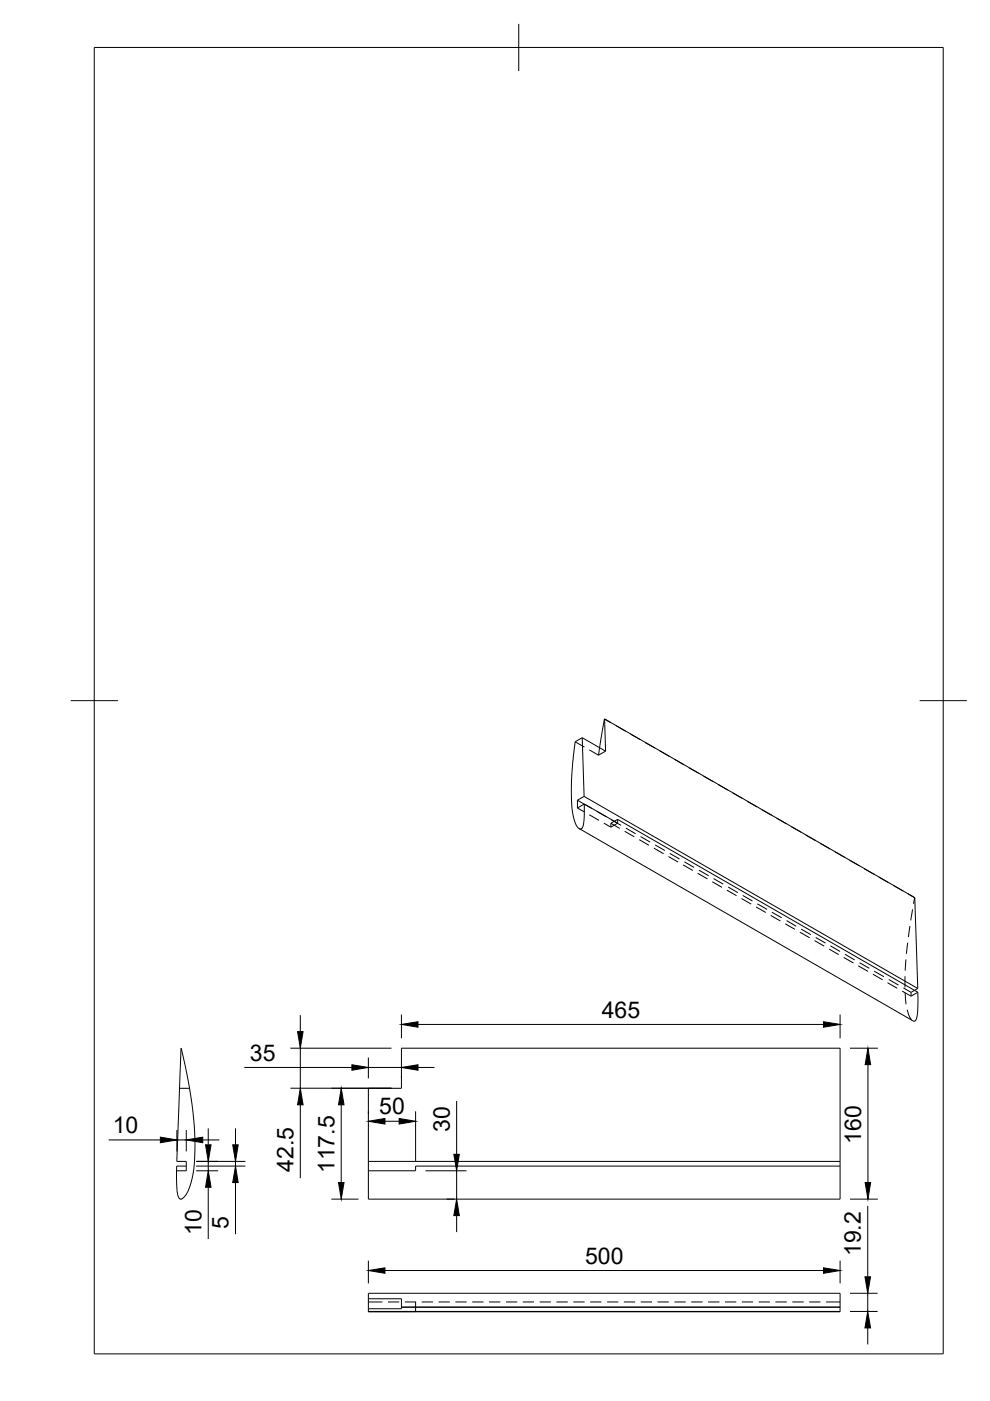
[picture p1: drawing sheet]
<svg xmlns="http://www.w3.org/2000/svg" width="210mm" height="297mm" viewBox="0 0 210 297" stroke-linecap="round" stroke-linejoin="round" font-family="sans-serif">
<defs><g id="words">
<g font-size="4.9">
<text x="127.6" y="215.8">465</text>
<text x="53" y="224.9">35</text>
<text x="80.4" y="236.3">50</text>
<text x="23.9" y="240.2">10</text>
<text x="95.4" y="240" transform="rotate(-90 95.4 240)">30</text>
<text x="182.6" y="242.5" transform="rotate(-90 182.6 242.5)">160</text>
<text x="62.2" y="248.4" transform="rotate(-90 62.2 248.4)">42.5</text>
<text x="70.9" y="248.8" transform="rotate(-90 70.9 248.8)">117.5</text>
<text x="42.7" y="261.8" transform="rotate(-90 42.7 261.8)">10</text>
<text x="48.5" y="260.5" transform="rotate(-90 48.5 260.5)">5</text>
<text x="124.1" y="267.9">500</text>
<text x="182.5" y="266.3" transform="rotate(-90 182.5 266.3)">19.2</text>
</g>
</g></defs>
<!-- layer: Visible -->
<g fill="none" stroke="#000" stroke-width=".21">
<path d="M123.4 156.4l-1.5 .9-.5 4.5-.3 4.9 .3 5.7 .7 2.4 .4 .6 .5 .4 .4-.2 .3-.7 .2-4.4M123.4 156.4l.4 12.5M128.1 152.4l-1 6.1M128.2 152.4l65.8 37.9 .6 19.3M128.2 152.4l.2 6.9-5-2.9M128.2 152.4h-.1M122.4 169.7v1.6l1.5-.8M122.4 169.7l1.4 .8M123.8 168.9l70.8 40.7M123.8 168.9l-1.4 .8M123.9 170.5l7.1 4-.1-.8M130.9 173.7l63.7 36.7v4.2l-.5 1.7-.2 .2-.3-.1-70.8-40.7"/>
<path d="M130.9 173.7l-.6 .4M194.6 209.6l-.7 .4M38.4 222.2l1.4 6.3a58.9 58.9 0 0 1 1 21.1l-.5 1.7-.7 1.8-1 1.1h-.5l-.4-.8-.2-1v-5.2h2v-1h-2zM78.1 246.2h100M178.1 247.2v7h-100v-6M178.1 247.2h-90v1h-10M178.1 246.2v-24h-93v8.5h-7v17.5M178.1 246.2v1M78.1 275.4h7v1.7M78.1 275.4v-1.2h100v2.9M78.1 275.4v2.7h100M78.1 278.1h100"/>
<path d="M85.1 277.1v.4h-7M85.1 277.1h93M85.1 277.2h93M88.1 278.1h.1M178.1 277.2v.9M178.1 277.1v.1M178.1 278.1h.1"/>
</g>
<!-- layer: Hidden -->
<g fill="none" stroke="#000" stroke-width=".21">
<path d="M121.9 157.3l2 1.1M124.9 159l2 1.1M127.1 158.5l-.2 1.6M128.1 152.4l1.5 .9M128.4 159.3l-1.5 .8M130.6 153.8l2.1 1.2M133.7 155.6l2.1 1.2M136.8 157.4l2.1 1.2M139.9 159.2l2 1.2M122.4 171.3l1.5 .9M123.8 170.5l1.7 .9M124.9 172.7l2.1 1.2"/>
<path d="M126.5 172l2.1 1.2M128 174.5l1.5 .9M129.5 174.5v.9M129.5 174.5l1.9 1.1M129.6 173.8l2.1 1.2M130.3 174.1l-.8 .4M131 174.5l-1.5 .9M132.4 176.2l2.1 1.2M132.7 175.6l2.1 1.2M135.5 178l2.1 1.2M135.8 177.4l2.1 1.1M138.6 179.8l2.1 1.2"/>
<path d="M138.9 179.1l2.1 1.2M143 161l2 1.2M146.1 162.8l2 1.2M149.2 164.6l2 1.1M152.3 166.3l2 1.2M155.4 168.1l2 1.2M158.5 169.9l2 1.2M161.5 171.7l2.1 1.2M164.7 173.5l2 1.2M167.7 175.2l2.1 1.2M170.8 177l2.1 1.2M173.9 178.8l2.1 1.2"/>
<path d="M141.7 181.6l2.1 1.2M142 180.9l2.1 1.2M144.8 183.4l2.1 1.2M145.1 182.7l2.1 1.2M147.9 185.2l2.1 1.1M148.2 184.5l2.1 1.2M151 187l2.1 1.1M151.3 186.3l2.1 1.2M154.1 188.7l2.1 1.2M154.4 188.1l2 1.2M157.2 190.5l2.1 1.2M157.5 189.9l2 1.1"/>
<path d="M160.3 192.3l2.1 1.2M160.6 191.6l2 1.2M163.4 194.1l2.1 1.2M163.7 193.4l2 1.2M166.5 195.9l2.1 1.1M166.8 195.2l2 1.2M169.6 197.6l2.1 1.2M169.9 197l2 1.2M172.7 199.4l2.1 1.2M173 198.8l2 1.1M177 180.6l2.1 1.2M180.1 182.4l2.1 1.2"/>
<path d="M183.2 184.2l2.1 1.2M186.3 186l2.1 1.1M189.4 187.7l2.1 1.2M192.4 199.9l-.2 2.3M192.5 189.5l1.4 .8M192.9 196.3l-.3 2.4M193.5 192.8l-.4 2.3M193.9 190.3l-.2 1.3M194 190.3h-.1M175.8 201.2l2 1.2M176.1 200.5l2 1.2M178.9 203l2.1 1.2"/>
<path d="M179.2 202.3l2 1.2M182 204.8l2 1.2M182.2 204.1l2.1 1.2M185.1 206.6l2 1.1M185.3 205.9l2.1 1.2M188.2 208.4l2 1.1M188.4 207.7l2.1 1.2M191.3 210.1l1.9 1.1M191.5 209.5l1.7 .9M191.9 207v2.4M191.9 210.6l.2 2.3M192.1 203.4l-.2 2.4"/>
<path d="M192.3 214.1l.5 1.4 .5 .7M193.2 210.4v.8M193.9 210l-.7 .4M194.6 210.4l-1.4 .8M38.1 230.7h2.1M39.5 247.2v1h-2.1M78.1 276h3M82.3 276h2.3M85.8 276h2.4M88.1 276v2.1M89.4 276h2.4M93 276h2.4"/>
<path d="M96.6 276h2.3M100.1 276h2.4M103.7 276h2.4M107.3 276h2.4M110.8 276h2.4M114.4 276h2.4M118 276h2.4M121.6 276h2.4M125.1 276h2.4M128.7 276h2.4M132.3 276h2.4M135.8 276h2.4"/>
<path d="M139.4 276h2.4M143 276h2.4M146.6 276h2.3M150.1 276h2.4M153.7 276h2.4M157.3 276h2.4M160.9 276h2.3M164.4 276h2.4M168 276h2.4M171.6 276h2.3M175.2 276h2.9"/>
</g>
<!-- layer: BORDER -->
<path d="M20 10.1h180v276.9h-180zM110 5.1v10M15 148.6h10M195 148.6h10" fill="none" stroke="#000" stroke-width=".21"/>
<!-- layer: FD_Dimensions -->
<g fill="none" stroke="#000" stroke-width=".21">
<path d="M63.7 215.2v3.5M85.1 215.1v5M88.6 217.2h86M178.1 215.1v5M37.5 239.6v4.5M39.5 239.6v4.5M44.2 239.2v3.5M49.9 239.2v3.5M51.8 226.3h22.8M61.6 222.2h21.4M61.6 230.7h21.4M63.7 222.2v8.5"/>
<path d="M63.7 234.2v15.6M72.3 234.2v16.5M78.1 224.2v4.4M78.1 235.6v.6M78.1 226.3h7M81.6 237.7h3M85.1 228.1v.3M88.1 235.6v10.5M88.6 226.3h3.5M96.8 233.4v11.3M180.2 222.2h5.9M184 225.7v25"/>
<path d="M23 241.7h11M37.5 241.7h2M41.6 246.2h10.4M41.6 247.2h10.4M41.6 248.2h4.6M43 241.7h3.5M44.2 246.2v2M44.2 251.7v11M49.9 246.2v1M49.9 250.7v11M70.3 254.2h5.7M90.2 248.2h8.7"/>
<path d="M94.7 254.2h1.7M96.8 248.2v6M96.8 257.7v3.5M180.2 254.2h5.9M184 255.7v15M78.1 267.3v4.8M81.6 269.4h93M178.1 267.3v4.8M180.2 274.2h5.9M180.2 278.1h5.9M184 274.2v3.9M184 281.5v3.5"/>
</g>
<g fill="#000" stroke="#000" stroke-width=".21">
<path d="M63.1 218.7h1.2l-.6 3.5zM85.1 217.2l3.5-.6v1.2zM174.6 216.6l3.5 .6-3.5 .6zM63.7 230.7l.6 3.5h-1.2zM72.3 230.7l.6 3.5h-1.1zM74.6 225.7l3.5 .6-3.5 .6zM78.1 237.7l3.5-.6v1.2zM84.6 237.1l3.5 .6-3.5 .6zM85.1 226.3l3.5-.6v1.2zM184 222.2l.6 3.5h-1.2zM34 241.1l3.5 .6-3.5 .6zM39.5 241.7l3.5-.6v1.2z"/>
<path d="M43.6 242.7h1.1l-.5 3.5zM44.2 248.2l.5 3.5h-1.1zM49.3 242.7h1.2l-.6 3.5zM49.9 247.2l.6 3.5h-1.2zM71.8 250.7h1.1l-.6 3.5zM96.8 254.2l.6 3.5h-1.2zM96.2 244.7h1.2l-.6 3.5zM183.4 250.7h1.2l-.6 3.5zM78.1 269.4l3.5-.6v1.2zM174.6 268.8l3.5 .6-3.5 .6zM183.4 270.7h1.2l-.6 3.5zM184 278.1l.6 3.4h-1.2z"/>
</g>
<use href="#words"/>
</svg>
